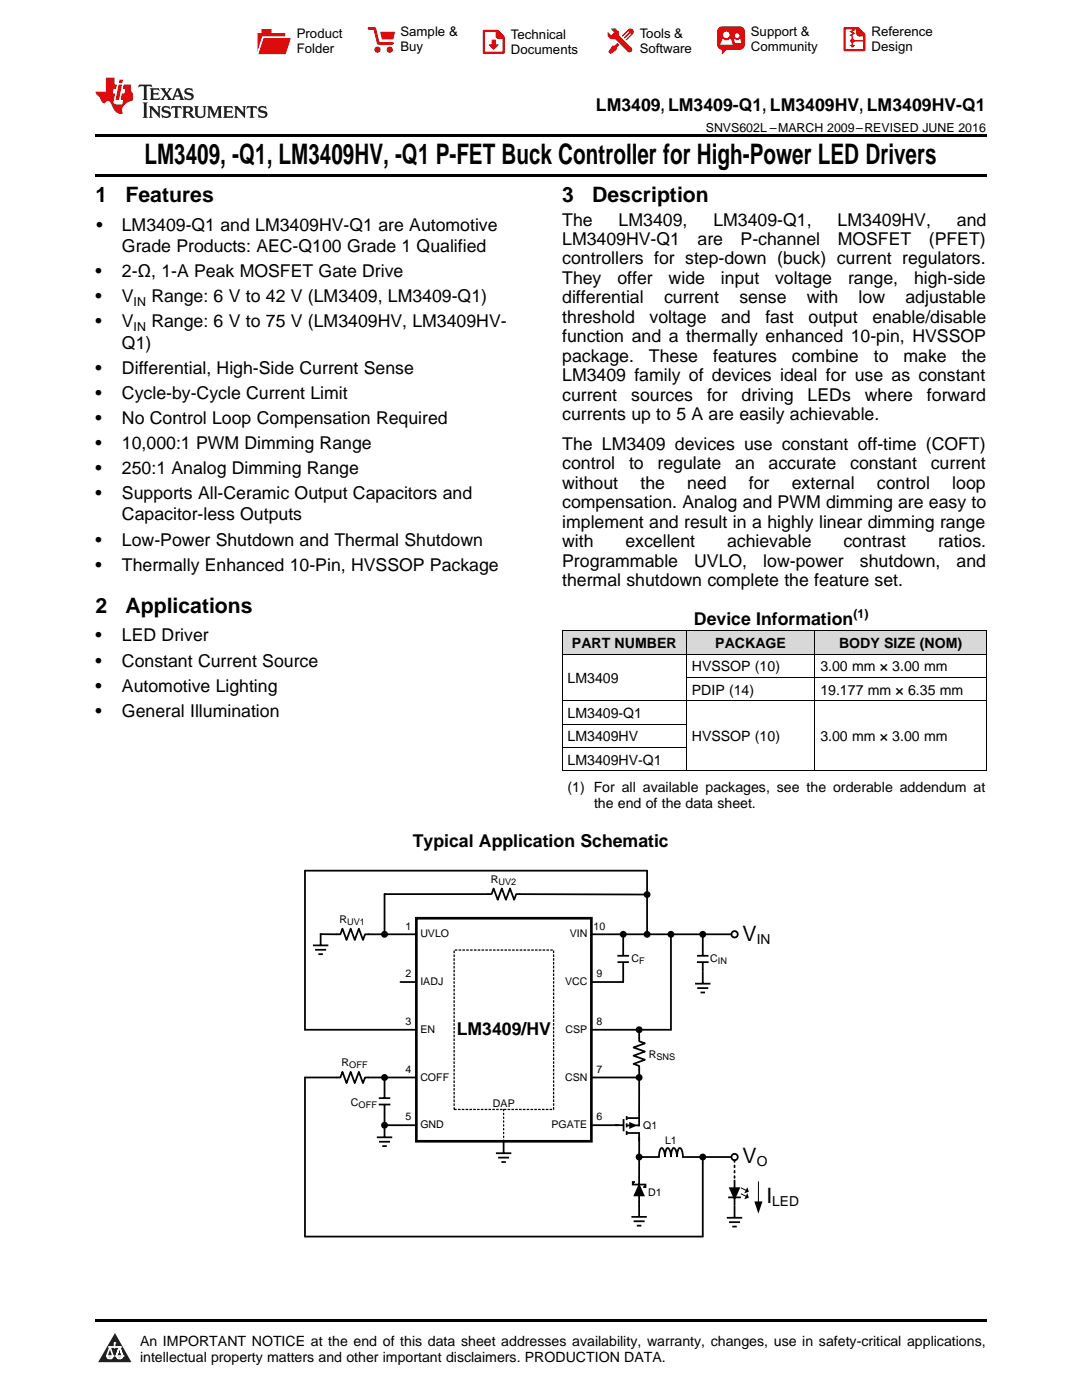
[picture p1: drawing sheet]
<svg xmlns="http://www.w3.org/2000/svg" width="216mm" height="279mm" viewBox="0 0 216 279" stroke-linecap="round" stroke-linejoin="round" font-family="sans-serif">
<defs><g id="words">
<text font-size="5.6" x="28.8" y="32.8">LM3409, -Q1, LM3409HV, -Q1 P-FET Buck Controller for High-Power LED Drivers</text>
<g font-size="4.2">
<text x="19" y="40.4">1</text>
<text x="25" y="40.4">Features</text>
<text x="112.2" y="40.4">3</text>
<text x="118.2" y="40.4">Description</text>
<text x="19" y="122.3">2</text>
<text x="25" y="122.3">Applications</text>
<text x="148.2" y="187.7">V</text>
<text x="148.2" y="232.2">V</text>
<text x="152.9" y="240.1">I</text>
</g>
<g font-size="3.5">
<text x="118.9" y="22.2">LM3409, LM3409-Q1, LM3409HV, LM3409HV-Q1</text>
<text x="19.2" y="46.1">•</text>
<text x="24.3" y="46.1">LM3409-Q1 and LM3409HV-Q1 are Automotive</text>
<text x="112.2" y="45">The</text>
<text x="123.4" y="45">LM3409,</text>
<text x="142.4" y="45">LM3409-Q1,</text>
<text x="167.1" y="45">LM3409HV,</text>
<text x="190.9" y="45">and</text>
<text x="24.3" y="50.3">Grade Products: AEC-Q100 Grade 1 Qualified</text>
<text x="112.2" y="48.9">LM3409HV-Q1</text>
<text x="112.2" y="52.8">controllers for step-down (buck) current regulators.</text>
<text x="139.2" y="48.9">are</text>
<text x="147.8" y="48.9">P-channel</text>
<text x="167.2" y="48.9">MOSFET</text>
<text x="185.3" y="48.9">(PFET)</text>
<text x="19" y="55.3">•</text>
<text x="24.3" y="55.3">2-Ω, 1-A Peak MOSFET Gate Drive</text>
<text x="112.2" y="56.7">They</text>
<text x="123.2" y="56.7">offer</text>
<text x="133.4" y="56.7">wide</text>
<text x="143.9" y="56.7">input</text>
<text x="154.7" y="56.7">voltage</text>
<text x="169.2" y="56.7">range,</text>
<text x="182.4" y="56.7">high-side</text>
<text x="19" y="60.3">•</text>
<text x="19" y="65.3">•</text>
<text x="24.3" y="60.3">V</text>
<text x="24.3" y="65.3">V</text>
<text x="30.2" y="60.3">Range: 6 V to 42 V (LM3409, LM3409-Q1)</text>
<text x="30.2" y="65.3">Range: 6 V to 75 V (LM3409HV, LM3409HV-</text>
<text x="112.2" y="60.5">differential</text>
<text x="112.2" y="64.4">threshold</text>
<text x="129.6" y="64.4">voltage</text>
<text x="132.5" y="60.5">current</text>
<text x="143.9" y="64.4">and</text>
<text x="147.5" y="60.5">sense</text>
<text x="152.7" y="64.4">fast</text>
<text x="161" y="60.5">with</text>
<text x="161.3" y="64.4">output</text>
<text x="171.3" y="60.5">low</text>
<text x="174.1" y="64.4">enable/disable</text>
<text x="180.7" y="60.5">adjustable</text>
<text x="24.3" y="69.6">Q1)</text>
<text x="112.2" y="68.3">function and a thermally enhanced 10-pin, HVSSOP</text>
<text x="19" y="74.6">•</text>
<text x="24.3" y="74.6">Differential, High-Side Current Sense</text>
<text x="112.2" y="72.2">package.</text>
<text x="112.2" y="76.1">LM3409 family of devices ideal for use as constant</text>
<text x="129.5" y="72.2">These</text>
<text x="142.3" y="72.2">features</text>
<text x="158" y="72.2">combine</text>
<text x="174.4" y="72.2">to</text>
<text x="180.3" y="72.2">make</text>
<text x="191.9" y="72.2">the</text>
<text x="19" y="79.6">•</text>
<text x="24.3" y="79.6">Cycle-by-Cycle Current Limit</text>
<text x="112.2" y="79.9">current</text>
<text x="112.2" y="83.8">currents up to 5 A are easily achievable.</text>
<text x="125.9" y="79.9">sources</text>
<text x="141.1" y="79.9">for</text>
<text x="148" y="79.9">driving</text>
<text x="161.2" y="79.9">LEDs</text>
<text x="172.6" y="79.9">where</text>
<text x="185" y="79.9">forward</text>
<text x="19" y="84.6">•</text>
<text x="19" y="89.6">•</text>
<text x="24.3" y="84.6">No Control Loop Compensation Required</text>
<text x="24.3" y="89.6">10,000:1 PWM Dimming Range</text>
<text x="112.2" y="89.8">The LM3409 devices use constant off-time (COFT)</text>
<text x="19" y="94.6">•</text>
<text x="24.3" y="94.6">250:1 Analog Dimming Range</text>
<text x="112.2" y="93.7">control</text>
<text x="125.5" y="93.7">to</text>
<text x="131.2" y="93.7">regulate</text>
<text x="146.7" y="93.7">an</text>
<text x="153.4" y="93.7">accurate</text>
<text x="169.7" y="93.7">constant</text>
<text x="185.7" y="93.7">current</text>
<text x="19" y="99.6">•</text>
<text x="24.3" y="99.6">Supports All-Ceramic Output Capacitors and</text>
<text x="112.2" y="97.5">without</text>
<text x="112.2" y="101.4">compensation. Analog and PWM dimming are easy to</text>
<text x="127.8" y="97.5">the</text>
<text x="137.1" y="97.5">need</text>
<text x="149.4" y="97.5">for</text>
<text x="158" y="97.5">external</text>
<text x="175" y="97.5">control</text>
<text x="190" y="97.5">loop</text>
<text x="24.3" y="103.9">Capacitor-less Outputs</text>
<text x="112.2" y="105.3">implement and result in a highly linear dimming range</text>
<text x="19" y="108.9">•</text>
<text x="19" y="113.9">•</text>
<text x="24.3" y="108.9">Low-Power Shutdown and Thermal Shutdown</text>
<text x="24.3" y="113.9">Thermally Enhanced 10-Pin, HVSSOP Package</text>
<text x="112.2" y="109.2">with</text>
<text x="112.2" y="113.1">Programmable</text>
<text x="124.8" y="109.2">excellent</text>
<text x="138.5" y="113.1">UVLO,</text>
<text x="145.1" y="109.2">achievable</text>
<text x="152.3" y="113.1">low-power</text>
<text x="168.3" y="109.2">contrast</text>
<text x="171.6" y="113.1">shutdown,</text>
<text x="187.2" y="109.2">ratios.</text>
<text x="190.9" y="113.1">and</text>
<text x="112.2" y="116.9">thermal shutdown complete the feature set.</text>
<text x="138.5" y="124.7">Device Information</text>
<text x="19" y="128">•</text>
<text x="24.3" y="128">LED Driver</text>
<text x="19" y="133">•</text>
<text x="24.3" y="133">Constant Current Source</text>
<text x="19" y="138">•</text>
<text x="19" y="143.1">•</text>
<text x="24.3" y="138">Automotive Lighting</text>
<text x="24.3" y="143.1">General Illumination</text>
<text x="82.4" y="169.1">Typical Application Schematic</text>
<text x="91.1" y="206.6">LM3409/HV</text>
</g>
<g font-size="2.8">
<text x="114.1" y="129.3">PART NUMBER</text>
<text x="142.7" y="129.3">PACKAGE</text>
<text x="167.4" y="129.3">BODY SIZE (NOM)</text>
<text x="113.2" y="136.3">LM3409</text>
<text x="138" y="134">HVSSOP (10)</text>
<text x="163.7" y="134">3.00 mm × 3.00 mm</text>
<text x="113.2" y="143.3">LM3409-Q1</text>
<text x="138" y="138.6">PDIP (14)</text>
<text x="163.7" y="138.6">19.177 mm × 6.35 mm</text>
<text x="113.2" y="148">LM3409HV</text>
<text x="138" y="148">HVSSOP (10)</text>
<text x="163.7" y="148">3.00 mm × 3.00 mm</text>
<text x="113.2" y="152.6">LM3409HV-Q1</text>
<text x="113.2" y="158.1">(1) For all available packages, see the orderable addendum at</text>
<text x="118.5" y="161.3">the end of the data sheet.</text>
<text x="151" y="188.3">IN</text>
<text x="151" y="232.8">O</text>
<text x="154.1" y="240.7">LED</text>
<text x="27.9" y="268.6">An IMPORTANT NOTICE at the end of this data sheet addresses availability, warranty, changes, use in safety-critical applications,</text>
<text x="27.9" y="271.8">intellectual property matters and other important disclaimers. PRODUCTION DATA.</text>
</g>
<g font-size="2.6">
<text x="59.2" y="7.6">Product</text>
<text x="59.2" y="10.6">Folder</text>
<text x="79.9" y="7.3">Sample &amp;</text>
<text x="79.9" y="10.2">Buy</text>
<text x="102" y="7.8">Technical</text>
<text x="102" y="10.8">Documents</text>
<text x="127.6" y="7.6">Tools &amp;</text>
<text x="127.6" y="10.6">Software</text>
<text x="149.8" y="7.2">Support &amp;</text>
<text x="149.8" y="10.2">Community</text>
<text x="173.9" y="7.3">Reference</text>
<text x="173.9" y="10.2">Design</text>
</g>
<g font-size="2.5">
<text x="140.8" y="26.3">SNVS602L –MARCH 2009–REVISED JUNE 2016</text>
<text x="26.7" y="61">IN</text>
<text x="26.7" y="66">IN</text>
<text x="170.3" y="123.3">(1)</text>
</g>
<g font-size="2.1">
<text x="97.9" y="176.2">R</text>
<text x="67.8" y="184.1">R</text>
<text x="80.9" y="185.5">1</text>
<text x="118.4" y="185.5">10</text>
<text x="83.9" y="187.1">UVLO</text>
<text x="113.7" y="187.1">VIN</text>
<text x="80.9" y="195">2</text>
<text x="83.9" y="196.6">IADJ</text>
<text x="112.7" y="196.6">VCC</text>
<text x="119" y="195">9</text>
<text x="126" y="192.1">C</text>
<text x="141.7" y="192.1">C</text>
<text x="80.9" y="204.6">3</text>
<text x="83.9" y="206.1">EN</text>
<text x="112.8" y="206.1">CSP</text>
<text x="119" y="204.6">8</text>
<text x="68.2" y="212.7">R</text>
<text x="80.9" y="214.1">4</text>
<text x="83.9" y="215.7">COFF</text>
<text x="112.7" y="215.7">CSN</text>
<text x="119" y="214.1">7</text>
<text x="129.5" y="211.1">R</text>
<text x="70" y="220.6">C</text>
<text x="98.4" y="220.8">DAP</text>
<text x="80.9" y="223.6">5</text>
<text x="83.9" y="225.2">GND</text>
<text x="110" y="225.2">PGATE</text>
<text x="119" y="223.6">6</text>
<text x="128.3" y="225.2">Q1</text>
<text x="132.7" y="228.4">L1</text>
<text x="129.3" y="238.6">D1</text>
</g>
<g font-size="1.8">
<text x="99.4" y="176.6">UV2</text>
<text x="69.3" y="184.5">UV1</text>
<text x="127.6" y="192.5">F</text>
<text x="143.3" y="192.5">IN</text>
<text x="69.7" y="213.1">OFF</text>
<text x="131" y="211.5">SNS</text>
<text x="71.6" y="221">OFF</text>
</g>
</g></defs>
<g fill="#d8d8d8">
<path d="M112.2 125.9h24.8v4.7h-24.8z"/>
<path d="M137 125.9h25.6v4.7h-25.6z"/>
<path d="M162.6 125.9h34.2v4.7h-34.2z"/>
</g>
<path d="M22.9 266l3.3 5.9h-6.6z" fill="#231f20"/>
<path d="M21.3 270.6h1.2l-.3 .5h-.3a.53 .53 0 0 1-.6-.5z" fill-rule="evenodd" fill="#fff"/>
<path d="M21.3 270.6h1.2l-.3 .5h-.3a.53 .53 0 0 1-.6-.5z" fill="none" stroke="#231f20" stroke-width=".33"/>
<path d="M21.3 270.6l1.2 .1-.3 .4h-.5z" fill="none" stroke="#fff" stroke-width=".33"/>
<path d="M22.9 268.9h.1" fill="none" stroke="#fff" stroke-width=".33"/>
<path d="M22.9 268v.9z" fill="#fff"/>
<path d="M22.9 268v.9z" fill="none" stroke="#fff" stroke-width=".33"/>
<circle cx="22.9" cy="268" r=".16" fill="#fff"/>
<path d="M21.8 268.8h.1" fill="none" stroke="#fff" stroke-width=".33"/>
<path d="M21.8 268.8h2.2z" fill="#fff"/>
<path d="M21.8 268.8h2.2z" fill="none" stroke="#fff" stroke-width=".33"/>
<circle cx="24" cy="268.8" r=".16" fill="#fff"/>
<path d="M23.2 270.6h.1" fill="none" stroke="#fff" stroke-width=".33"/>
<path d="M23.8 268.8l-.6 1.8z" fill="#fff"/>
<path d="M23.8 268.8l-.6 1.8z" fill="none" stroke="#fff" stroke-width=".33"/>
<path d="M23.8 268.8l.7 1.8z" fill="#fff"/>
<path d="M23.8 268.8l.7 1.8z" fill="none" stroke="#fff" stroke-width=".33"/>
<path d="M24.4 270.6h.1" fill="none" stroke="#fff" stroke-width=".33"/>
<circle cx="21.3" cy="270.6" r=".16" fill="#fff"/>
<path d="M22 268.8l-.7 1.8z" fill="#fff"/>
<path d="M22 268.8l-.7 1.8z" fill="none" stroke="#fff" stroke-width=".33"/>
<path d="M22 268.8l.5 1.8z" fill="#fff"/>
<path d="M22 268.8l.5 1.8z" fill="none" stroke="#fff" stroke-width=".33"/>
<circle cx="22.5" cy="270.6" r=".16" fill="#fff"/>
<path d="M23.3 270.6h1.2a.63 .63 0 0 1-.6 .5 .63 .63 0 0 1-.6-.5z" fill-rule="evenodd" fill="#fff"/>
<path d="M23.3 270.6h1.2a.63 .63 0 0 1-.6 .5 .63 .63 0 0 1-.6-.5z" fill="none" stroke="#231f20" stroke-width=".33"/>
<path d="M23.3 270.6h1.2l-.4 .5h-.5z" fill="none" stroke="#fff" stroke-width=".33"/>
<path d="M23.2 270.6h.1" fill="none" stroke="#fff" stroke-width=".33"/>
<circle cx="24.5" cy="270.6" r=".16" fill="#fff"/>
<path d="M19 263.2h177.8v.5h-177.8z" fill="#000"/>
<path d="M83.1 183.3h34.9v44.5h-34.9z" fill="none" stroke="#000" stroke-width=".53"/>
<g fill="none" stroke="#000" stroke-width=".35">
<path d="M123.2 190.7h2.3M123.2 192h2.3M124.4 188.8v1.8M124.4 192v1.9M138.7 196.3h3.1M139.1 192h2.3M139.1 190.7h2.3M139.1 197.2h2.2M139.8 198.1h.9M140.2 188.8v1.9M140.2 192.1v4.1M127.5 207.1v.7l1.2 .4-2.3 .8 2.3 .9-2.3 .8 2.3 .8-2.3 .8 1.1 .4v.7"/>
<path d="M75.2 227h3.1M75.6 227.9h2.2M76.3 228.7h.9M76.7 224.6v2.3M126.7 235.9h-.4v.5h2.5v.5h-.5M127.5 236.6l.9 2h-1.8zM127.5 234.9v5M129.1 230.9h2.4v-.6a1.34 1.34 0 0 1 .5-1.2 1.67 1.67 0 0 1 .7 1.8v-.6a1.33 1.33 0 0 1 .5-1.2 1.68 1.68 0 0 1 .7 1.8v-.6a1.33 1.33 0 0 1 .5-1.2 1.67 1.67 0 0 1 .7 1.8v-.6a1.33 1.33 0 0 1 .5-1.2 1.27 1.27 0 0 1 .6 1.2l.1 .6h2.3M145.3 239h2.5M145.7 237.1h1.8l-.9 2zM146.6 235.5v5.1M126 242.9h3.1"/>
<path d="M126.4 243.7h2.2M127.1 244.6h.9M127.5 240.4v2.3"/>
<circle cx="140.2" cy="186.5" r=".51"/>
</g>
<g fill="#000">
<path d="M127.5 236.6l.9 2h-1.8zM145.7 237.1h1.8l-.9 2zM149.1 238.1l.3 .9-.9 .3zM149.1 236.9l.3 .9-.9 .3z"/>
<circle cx="140.2" cy="186.5" r=".51"/>
</g>
<path d="M147.8 238.2l1.1 .6M147.8 237l1.1 .6" fill="none" stroke="#000" stroke-width=".2"/>
<circle cx="146.6" cy="186.5" r=".63" fill="#fff"/>
<g fill="none" stroke="#000" stroke-width=".35">
<path d="M145 243h3.1M145.5 243.9h2.2M146.1 244.8h.9M146.6 240.6v2.3"/>
<circle cx="76.7" cy="186.5" r=".51"/>
<circle cx="124.4" cy="186.5" r=".51"/>
<circle cx="133.9" cy="186.5" r=".51"/>
<circle cx="146.6" cy="186.5" r=".63"/>
<circle cx="127.5" cy="205.5" r=".51"/>
<circle cx="127.5" cy="215" r=".51"/>
<circle cx="127.5" cy="230.9" r=".51"/>
<circle cx="140.2" cy="230.9" r=".51"/>
</g>
<g fill="#000">
<circle cx="76.7" cy="186.5" r=".51"/>
<circle cx="124.4" cy="186.5" r=".51"/>
<circle cx="133.9" cy="186.5" r=".51"/>
<circle cx="127.5" cy="205.5" r=".51"/>
<circle cx="127.5" cy="215" r=".51"/>
<circle cx="127.5" cy="230.9" r=".51"/>
<circle cx="140.2" cy="230.9" r=".51"/>
</g>
<circle cx="146.6" cy="230.9" r=".63" fill="#fff"/>
<g fill="none" stroke="#000" stroke-width=".35">
<path d="M129.1 178.5l-26.1-.1-.4 1.2-.8-2.3-.8 2.3-.9-2.3-.8 2.3-.8-2.3-.4 1.1h-21.4v8.1M62.4 188.7h3.1M62.9 189.6h2.2M63.5 190.4h.9M64 186.4l3.9 .1 .4-1.2 .9 2.3 .8-2.3 .8 2.3 .8-2.3 .8 2.3 .4-1.1h10.3M64 186.3v2.3M79.9 196h3.2M118 186.5h27.9M124.4 193.9v2.1h-6.4M124.4 186.5v2.3M129.1 186.5v-12.7h-68.2v31.7h22.2M133.9 186.5v19h-15.9"/>
<path d="M140.2 186.5v2.3M75.6 219.2h2.3M76.7 215v4.2M83.1 215h-10.3l-.4 1.2-.8-2.3-.8 2.3-.8-2.3-.8 2.3-.9-2.3-.4 1.1h-7v31.8h79.3v-15.9M118 215h9.5M127.5 205.5v1.6M127.5 213.4v11.4M75.6 220.4h2.3M76.7 220.6v4.1M76.7 224.6h6.4M99 230.2h3M99.4 231h2.2"/>
<path d="M100 231.9h.9M100.5 227.7v2.3M122.7 224.6h1.7M123.4 224.6h-5.4M124.4 223.3v2.5M125 222.7v.8M125 224.2v.8M125 225.7v.8M125.1 224.6h2.4M125.1 223.1h2.4M125.1 226.1h2.4M125.7 224.2l1 .4-1 .4z"/>
<path d="M127.5 225.9v1.8M127.5 239.9v.5M127.5 230.9h1.6M127.5 226.9v8M138.6 230.9h7.3"/>
<circle cx="129.1" cy="178.5" r=".51"/>
<circle cx="129.1" cy="186.5" r=".51"/>
<circle cx="76.7" cy="215" r=".51"/>
<circle cx="76.7" cy="224.6" r=".51"/>
<circle cx="146.6" cy="230.9" r=".63"/>
</g>
<g fill="#000">
<path d="M125.7 224.2l1 .4-1 .4zM150.5 239.8h1.6l-.8 2.4z"/>
<circle cx="129.1" cy="178.5" r=".51"/>
<circle cx="129.1" cy="186.5" r=".51"/>
<circle cx="76.7" cy="215" r=".51"/>
<circle cx="76.7" cy="224.6" r=".51"/>
</g>
<path d="M90.6 189.6h19.9v31.8h-19.9z" fill="none" stroke="#000" stroke-width=".25" stroke-dasharray=".5 .3" stroke-linecap="butt"/>
<path d="M146.6 231.5v4" fill="none" stroke="#000" stroke-width=".35" stroke-dasharray=".4 .7"/>
<path d="M112.2 139.9h84.6M112.2 130.5h84.6M112.2 125.9h84.6M112.2 125.9v28M136.9 125.9v28M137 135.2h59.8M162.6 125.9v28M196.8 125.9v28M112.2 153.8h84.6M112.2 149.2h24.8M112.2 144.5h24.8M151.3 235.9v4.1" fill="none" stroke="#000" stroke-width=".2"/>
<path d="M100.5 221.4v6.4" fill="none" stroke="#000" stroke-width=".25" stroke-dasharray=".3 .5"/>
<path d="M19 34.8h177.8v.5h-177.8zM19 26.8h177.8v.6h-177.8zM112.2 153.8l.1 .1zM162.5 153.8l.1 .1zM196.7 153.8l.1 .1z" fill="#000"/>
<path d="M27.7 16.9l-.1 .6 .6-.3h.5v.2v2.2l-.2 .4h1l-.2-.4v-2.2v-.2h.5l.6 .3-.2-.6zM29.9 17.6l.2 .4v1.6l-.2 .4h1.9l.1-.6a1.09 1.09 0 0 1-1.3 .1v-.6h.6l.4 .2v-.7l-.2 .2h-.8v-.6l.2-.1a1.01 1.01 0 0 1 1 .3l-.1-.6zM32 17.6l.9 1.2-1 1.2h.9l-.2-.3 .5-.7 .5 .7-.3 .3h1.7l-.2-.3 .1-.4h1l.1 .4-.2 .3h1l-.3-.4-.7-2h-.5l-1 2.2-.8-1.1 .9-1.1h-.9l.2 .2-.4 .7-.4-.7 .2-.2zM35.4 18l.4 1h-.8zM37 17.7a.66 .66 0 0 0-.2 .8 .66 .66 0 0 0 .6 .4l.7 .2 .1 .2a.8 .8 0 0 1-.7 .4 .8 .8 0 0 1-.7-.5l.1 .8 .2-.2a.94 .94 0 0 0 1.1 .1 .94 .94 0 0 0 .4-.9 1.48 1.48 0 0 0-1.3-.6v-.4a1.1 1.1 0 0 1 1.2 .2l-.2-.6-.2 .1-.5-.1zM28.5 20.4l.2 .4v2.3l-.2 .4h1l-.2-.4v-2.3l.2-.4zM29.7 21.2l.2 .4v1.5l-.2 .4h.8l-.3-.4 .1-1.3 1.6 1.8v-2l.2-.4h-.7l.2 .2v1.1l-1.2-1.3zM32.5 21.3a.66 .66 0 0 0-.2 .8 .66 .66 0 0 0 .6 .4l.6 .2 .2 .2a.8 .8 0 0 1-.8 .4 .8 .8 0 0 1-.7-.5l.2 .7 .2-.1a.94 .94 0 0 0 1 .1 .94 .94 0 0 0 .5-1 1.47 1.47 0 0 0-1.3-.6l-.1-.3a1.1 1.1 0 0 1 1.3 .2l-.2-.6-.2 .1-.5-.2zM34.3 21.2l-.2 .6a.64 .64 0 0 1 .8-.3v1.6l-.2 .4h1l-.3-.4 .1-1.6a.66 .66 0 0 1 .8 .3l-.2-.6zM36.3 21.2l.3 .4v1.5l-.3 .4h1l-.2-.2v-.7h.5l.1 .1a.8 .8 0 0 0 1.2 .7l-1-1a.62 .62 0 0 0 .6-.5 .62 .62 0 0 0-.6-.7zM37.1 21.5h.1a.48 .48 0 0 1 .6 0 .48 .48 0 0 1 .1 .6l-.2 .1-.6 .1zM38.7 21.2l.2 .2a2.29 2.29 0 0 0 .4 2 1.05 1.05 0 0 0 1.7-.7v-1.3l.2-.2h-.8l.2 .4v1.1a.61 .61 0 0 1-.6 .6 .61 .61 0 0 1-.6-.6v-1.1l.3-.4zM41.3 21.2l.3 .4v1.5l-.3 .4h.8l-.2-.4v-1.4l.8 1.9 .9-1.9v1.4l-.2 .4h.9l-.2-.4v-1.5l.2-.4h-.8l-.7 1.5-.6-1.5zM44.5 21.2l.2 .4v1.5l-.2 .4h1.9l.2-.6a1.1 1.1 0 0 1-1.4 .2v-.7h.6l.4 .2v-.6l-.2 .1-.8 .1v-.6l.2-.1a1.02 1.02 0 0 1 1.1 .2l-.2-.5zM46.7 21.2l.2 .4v1.5l-.2 .4h.8l-.3-.4 .1-1.3 1.6 1.8v-2l.2-.4h-.7l.2 .2v1.1l-1.2-1.3zM49.3 21.2l-.1 .6a.64 .64 0 0 1 .8-.3v1.6l-.3 .4h1l-.2-.4v-1.6a.66 .66 0 0 1 .8 .3l-.1-.6zM51.7 21.3a.66 .66 0 0 0-.2 .7 .66 .66 0 0 0 .7 .5l.6 .2 .1 .2a.8 .8 0 0 1-.7 .4 .8 .8 0 0 1-.7-.5l.1 .7 .2-.1a.94 .94 0 0 0 1.1 .1 .94 .94 0 0 0 .4-1 1.48 1.48 0 0 0-1.2-.6l-.1-.3a1.1 1.1 0 0 1 1.2 .2l-.2-.6-.1 .1-.6-.2z" fill="#231f20"/>
<path d="M21.1 15.5v2.8h-2v.4l.9 .9a.96 .96 0 0 0 1 1 .59 .59 0 0 1 .5-.4 .59 .59 0 0 1 .5 .3l.4 .8a1.61 1.61 0 0 0 2.1 1.3 1.63 1.63 0 0 1 1.1-2.2l.9-.3v-1.5a1.6 1.6 0 0 1-.4-1.7h-1.4l-.2 .9h.5l-.2 .8h-.5l-.2 1v.3h.5l-.2 .9h-.7a.74 .74 0 0 1-1-.6l.3-1.6h-.5l.2-.8h.5l.1-.9h-.4v-1.4zM23.7 16.9l-.7 3h.8l.6-3zM23.8 15.9l-.1 .7h.7l.2-.7z" fill="#ee1d23"/>
<g fill="#d60000">
<path d="M52.2 5.8h2v.8h2.7v4.2h-5.5v-4.2h.8z" fill-rule="evenodd"/>
<path d="M52.5 7.5h5.6l-1.1 3.3h-5.6z" fill-rule="evenodd"/>
</g>
<path d="M52.4 7.4h5.7v.1h-5.6l-1.1 3.3z" fill-rule="evenodd" fill="#fff"/>
<path d="M52.4 7.4h5.7v.1h-5.6l-1.1 3.3z" fill="none" stroke="#fff" stroke-width=".2"/>
<path d="M73.6 5.7h1.2l.7 2.9h2.8" fill="none" stroke="#d60000" stroke-width=".55"/>
<g fill="#d60000">
<path d="M75.9 6.3h2.9l-.3 1.6h-2.3z" fill-rule="evenodd"/>
<circle cx="75.3" cy="9.9" r=".62"/>
<circle cx="77.8" cy="9.9" r=".62"/>
</g>
<path d="M96.6 6.2h2.7l1.2 1.2v3.1h-3.9z" fill="none" stroke="#d60000" stroke-width=".44"/>
<g fill="#d60000">
<path d="M98.1 7.9h.8v1h.6l-1 1.1-.9-1v-.1h.5z" fill-rule="evenodd"/>
<path d="M98.9 6.2h.4l1.2 1.2v.4h-1.2l-.4-.4z" fill-rule="evenodd"/>
<path d="M122 5.7h.8l.6 .6 .1 .7 2.5 2.5-.7 .8-2.4-2.3-1.1-.2-.6-.6v-.8l.8 .6 .4-.4v-.2l-.4-.5z" fill-rule="evenodd"/>
<path d="M122.2 9.1h.5l.5-.5 .4 .4-.5 .5-.1 .4-1.2 .9-.4-.5z" fill-rule="evenodd"/>
<path d="M125.3 5.9a.67 .67 0 0 1 1 0 .67 .67 0 0 1 0 .9z" fill-rule="evenodd"/>
<path d="M125.3 5.9l1 .9-1.2 1.2h-.2v-.2l.9-.9 .1-.2h-.2l-1 1h-.2v-.2l1-1v-.2h-.2l-1 1h-.2v-.2z" fill-rule="evenodd"/>
<circle cx="125.6" cy="9.9" r=".54"/>
</g>
<path d="M123.4 6.3l-.1 .7" fill="none" stroke="#d60000" stroke-width=".2"/>
<g fill="#d60000">
<path d="M143.4 5.5l.7-.2h3.6a.95 .95 0 0 1 .9 .9v2.8a.95 .95 0 0 1-.9 .9h-3.6a.95 .95 0 0 1-1-.9v-2.8z" fill-rule="evenodd"/>
<path d="M144 9.9h1l-.8 .9h-.2z" fill-rule="evenodd"/>
</g>
<g fill="#fff">
<path d="M146.6 8.6h1.3z"/>
<path d="M144.1 7.8h.3l.1 .2h.8l.2-.2h.3l.4 1.1h-2.5z" fill-rule="evenodd"/>
<path d="M146.5 7.8h.2l.2 .2h.5l.1-.2h.2l.2 .8h-1.3z" fill-rule="evenodd"/>
<circle cx="144.9" cy="6.9" r=".65"/>
<circle cx="147.1" cy="7.1" r=".48"/>
</g>
<path d="M168.5 5.6h2.7l1.3 1.3v3.1h-4z" fill="none" stroke="#d60000" stroke-width=".44"/>
<path d="M170.1 7.3v1.8M170.1 8.1h2.3" fill="none" stroke="#d60000" stroke-width=".3"/>
<g fill="#d60000">
<path d="M170.9 5.6h.3l1.3 1.3v.4h-1.1l-.5-.6z" fill-rule="evenodd"/>
<circle cx="170.1" cy="8.1" r=".42"/>
<circle cx="171.4" cy="6.7" r=".55"/>
</g>
<g fill="#d60000">
<path d="M169.5 9h1.2l-.6 .5z"/>
<path d="M169.8 5.8h.6l.3 .2-.6 .3 .6 .4-.7 .3 .2 .3h-.2l-.5-.3 .6-.3-.6-.4 .6-.3z"/>
</g>
<use href="#words"/>
</svg>
